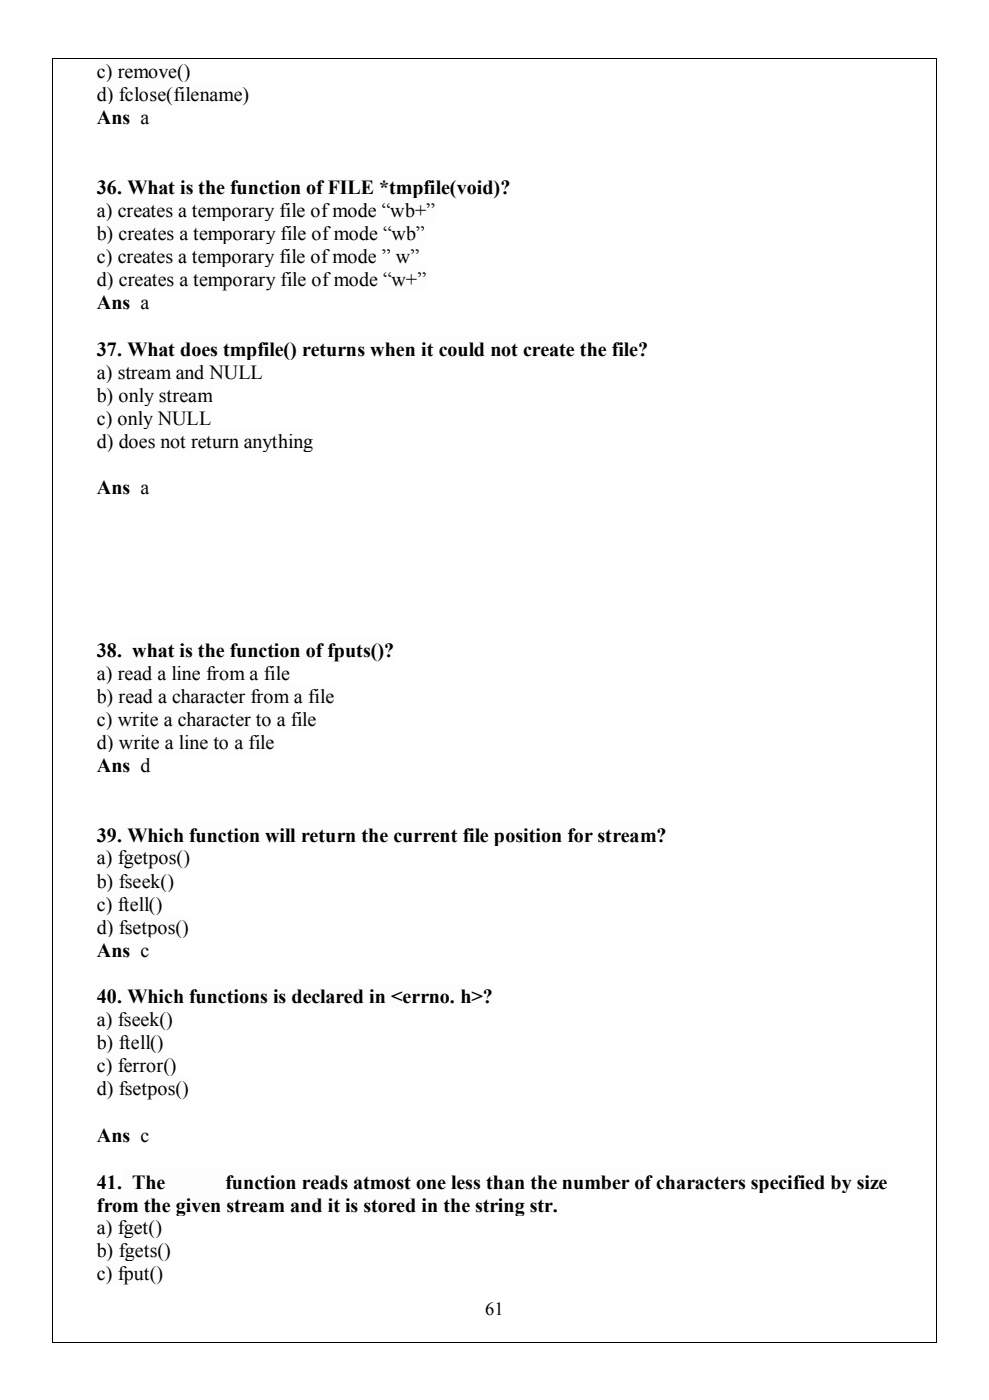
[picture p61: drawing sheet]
<svg xmlns="http://www.w3.org/2000/svg" width="209mm" height="296mm" viewBox="0 0 209 296" stroke-linecap="round" stroke-linejoin="round" font-family="sans-serif">
<defs><g id="words">
<g font-size="4.2">
<text x="20.5" y="16.5">c) remove()</text>
<text x="20.5" y="21.3">d) fclose(filename)</text>
<text x="20.5" y="26.3">Ans a</text>
<text x="20.5" y="41.1">36.</text>
<text x="26.9" y="41.1">What is the function of FILE *tmpfile(void)?</text>
<text x="20.5" y="45.9">a) creates a temporary file of mode “wb+”</text>
<text x="20.5" y="50.7">b) creates a temporary file of mode “wb”</text>
<text x="20.5" y="55.6">c) creates a temporary file of mode ” w”</text>
<text x="20.5" y="60.5">d) creates a temporary file of mode “w+”</text>
<text x="20.5" y="65.4">Ans a</text>
<text x="20.5" y="75.2">37.</text>
<text x="26.9" y="75.2">What does tmpfile() returns when it could not create the file?</text>
<text x="20.5" y="80">a) stream and NULL</text>
<text x="20.5" y="84.9">b) only stream</text>
<text x="20.5" y="89.8">c) only NULL</text>
<text x="20.5" y="94.7">d) does not return anything</text>
<text x="20.5" y="104.4">Ans a</text>
<text x="20.5" y="138.9">38.</text>
<text x="20.5" y="143.7">a) read a line from a file</text>
<text x="27.9" y="138.9">what is the function of fputs()?</text>
<text x="20.5" y="148.5">b) read a character from a file</text>
<text x="20.5" y="153.5">c) write a character to a file</text>
<text x="20.5" y="158.3">d) write a line to a file</text>
<text x="20.5" y="163.2">Ans d</text>
<text x="20.5" y="177.9">39.</text>
<text x="26.9" y="177.9">Which function will return the current file position for stream?</text>
<text x="20.5" y="182.8">a) fgetpos()</text>
<text x="20.5" y="187.7">b) fseek()</text>
<text x="20.5" y="192.5">c) ftell()</text>
<text x="20.5" y="197.4">d) fsetpos()</text>
<text x="20.5" y="202.2">Ans c</text>
<text x="20.5" y="212.1">40.</text>
<text x="26.9" y="212.1">Which functions is declared in &lt;errno. h&gt;?</text>
<text x="20.5" y="217">a) fseek()</text>
<text x="20.5" y="221.8">b) ftell()</text>
<text x="20.5" y="226.7">c) ferror()</text>
<text x="20.5" y="231.5">d) fsetpos()</text>
<text x="20.5" y="241.4">Ans c</text>
<text x="20.5" y="251.3">41.</text>
<text x="27.9" y="251.3">The______function reads atmost one less than the number of characters specified by size</text>
<text x="20.5" y="256.2">from the given stream and it is stored in the string str.</text>
<text x="20.5" y="260.9">a) fget()</text>
<text x="20.5" y="265.8">b) fgets()</text>
<text x="20.5" y="270.7">c) fput()</text>
</g>
<text font-size="3.9" x="102.6" y="278">61</text>
</g></defs>
<path d="M20.5 12.5h19.9v5h-19.9z" fill-rule="evenodd" fill="#fdfdfd"/>
<path d="M20 17.5h176.9v4.9h-176.9z" fill-rule="evenodd" fill="#fff"/>
<path d="M20.5 17.4h32.3v5h-32.3z" fill-rule="evenodd" fill="#fdfdfd"/>
<g fill="#fff">
<path d="M20 22.4h176.9v5h-176.9z" fill-rule="evenodd"/>
<path d="M20.5 22.2h11.1v5.1h-11.1z" fill-rule="evenodd"/>
<path d="M20 27.4h176.9v4.9h-176.9z" fill-rule="evenodd"/>
<path d="M20 32.3h176.9v4.9h-176.9z" fill-rule="evenodd"/>
<path d="M20 37.2h176.9v4.9h-176.9z" fill-rule="evenodd"/>
<path d="M20.5 37h5.3v5h-5.3z" fill-rule="evenodd"/>
</g>
<path d="M25.8 37h82.2v5h-82.2z" fill-rule="evenodd" fill="#fdfdfd"/>
<path d="M20 42.1h176.9v4.8h-176.9z" fill-rule="evenodd" fill="#fff"/>
<path d="M20.5 41.9h71.7v5h-71.7z" fill-rule="evenodd" fill="#fdfdfd"/>
<path d="M20 46.9h176.9v4.9h-176.9z" fill-rule="evenodd" fill="#fff"/>
<path d="M20.5 46.8h69.5v4.9h-69.5z" fill-rule="evenodd" fill="#fdfdfd"/>
<path d="M20 51.8h176.9v4.9h-176.9z" fill-rule="evenodd" fill="#fff"/>
<path d="M20.5 51.7h68.2v5h-68.2z" fill-rule="evenodd" fill="#fdfdfd"/>
<path d="M20 56.7h176.9v4.9h-176.9z" fill-rule="evenodd" fill="#fff"/>
<path d="M20.5 56.5h69.7v5h-69.7z" fill-rule="evenodd" fill="#fdfdfd"/>
<g fill="#fff">
<path d="M20 61.6h176.9v4.9h-176.9z" fill-rule="evenodd"/>
<path d="M20.5 61.3h11.1v5.1h-11.1z" fill-rule="evenodd"/>
<path d="M20 66.5h176.9v4.8h-176.9z" fill-rule="evenodd"/>
<path d="M20 71.3h176.9v4.9h-176.9z" fill-rule="evenodd"/>
<path d="M20.5 71.1h6.4v5h-6.4z" fill-rule="evenodd"/>
</g>
<path d="M26.9 71.1h110.3v5h-110.3z" fill-rule="evenodd" fill="#fdfdfd"/>
<path d="M20 76.2h176.9v4.9h-176.9z" fill-rule="evenodd" fill="#fff"/>
<path d="M20.5 76.1h35.2v5h-35.2z" fill-rule="evenodd" fill="#fdfdfd"/>
<path d="M20 81.1h176.9v4.9h-176.9z" fill-rule="evenodd" fill="#fff"/>
<path d="M20.5 81h24.5v5h-24.5z" fill-rule="evenodd" fill="#fdfdfd"/>
<path d="M20 86h176.9v4.9h-176.9z" fill-rule="evenodd" fill="#fff"/>
<path d="M20.5 85.8h24.2v5h-24.2z" fill-rule="evenodd" fill="#fdfdfd"/>
<path d="M20 90.9h176.9v4.8h-176.9z" fill-rule="evenodd" fill="#fff"/>
<path d="M20.5 90.7h45.8v5h-45.8z" fill-rule="evenodd" fill="#fdfdfd"/>
<g fill="#fff">
<path d="M20 95.7h176.9v4.9h-176.9z" fill-rule="evenodd"/>
<path d="M20 100.6h176.9v4.9h-176.9z" fill-rule="evenodd"/>
<path d="M20.5 100.4h11.1v5h-11.1z" fill-rule="evenodd"/>
<path d="M20 105.5h176.9v4.9h-176.9z" fill-rule="evenodd"/>
<path d="M20 110.4h176.9v5h-176.9z" fill-rule="evenodd"/>
<path d="M20 115.4h176.9v4.9h-176.9z" fill-rule="evenodd"/>
<path d="M20 120.3h176.9v4.9h-176.9z" fill-rule="evenodd"/>
<path d="M20 125.2h176.9v4.9h-176.9z" fill-rule="evenodd"/>
<path d="M20 130.1h176.9v4.9h-176.9z" fill-rule="evenodd"/>
<path d="M20 135h176.9v4.9h-176.9z" fill-rule="evenodd"/>
<path d="M20.5 134.8h6.3v5h-6.3z" fill-rule="evenodd"/>
</g>
<path d="M26.8 134.8h56.5v5h-56.5z" fill-rule="evenodd" fill="#fdfdfd"/>
<path d="M20 139.9h176.9v4.8h-176.9z" fill-rule="evenodd" fill="#fff"/>
<path d="M20.5 139.7h40.9v5h-40.9z" fill-rule="evenodd" fill="#fdfdfd"/>
<path d="M20 144.7h176.9v4.9h-176.9z" fill-rule="evenodd" fill="#fff"/>
<path d="M20.5 144.6h50.3v5h-50.3z" fill-rule="evenodd" fill="#fdfdfd"/>
<path d="M20 149.6h176.9v4.9h-176.9z" fill-rule="evenodd" fill="#fff"/>
<path d="M20.5 149.5h46.6v5h-46.6z" fill-rule="evenodd" fill="#fdfdfd"/>
<path d="M20 154.5h176.9v4.9h-176.9z" fill-rule="evenodd" fill="#fff"/>
<path d="M20.5 154.3h37.6v5h-37.6z" fill-rule="evenodd" fill="#fdfdfd"/>
<g fill="#fff">
<path d="M20 159.4h176.9v4.8h-176.9z" fill-rule="evenodd"/>
<path d="M20.5 159.1h11.4v5.1h-11.4z" fill-rule="evenodd"/>
<path d="M20 164.2h176.9v4.9h-176.9z" fill-rule="evenodd"/>
<path d="M20 169.1h176.9v4.9h-176.9z" fill-rule="evenodd"/>
<path d="M20 174h176.9v5h-176.9z" fill-rule="evenodd"/>
</g>
<path d="M25.8 173.9h115.3v5h-115.3z" fill-rule="evenodd" fill="#fdfdfd"/>
<path d="M20 179h176.9v4.9h-176.9z" fill-rule="evenodd" fill="#fff"/>
<path d="M20.5 178.8h19.6v5h-19.6z" fill-rule="evenodd" fill="#fdfdfd"/>
<path d="M20 183.9h176.9v4.8h-176.9z" fill-rule="evenodd" fill="#fff"/>
<path d="M20.5 183.7h16.3v5h-16.3z" fill-rule="evenodd" fill="#fdfdfd"/>
<path d="M20 188.7h176.9v4.9h-176.9z" fill-rule="evenodd" fill="#fff"/>
<path d="M20.5 188.5h14v5h-14z" fill-rule="evenodd" fill="#fdfdfd"/>
<path d="M20 193.6h176.9v4.8h-176.9z" fill-rule="evenodd" fill="#fff"/>
<path d="M20.5 193.4h19.5v5h-19.5z" fill-rule="evenodd" fill="#fdfdfd"/>
<g fill="#fff">
<path d="M20 198.4h176.9v4.9h-176.9z" fill-rule="evenodd"/>
<path d="M20.5 198.2h11.1v5.1h-11.1z" fill-rule="evenodd"/>
<path d="M20 203.3h176.9v5h-176.9z" fill-rule="evenodd"/>
<path d="M20 208.3h176.9v4.9h-176.9z" fill-rule="evenodd"/>
<path d="M20.5 208.1h5.3v5h-5.3z" fill-rule="evenodd"/>
</g>
<path d="M25.8 208.1h78.5v5h-78.5z" fill-rule="evenodd" fill="#fdfdfd"/>
<path d="M20 213.2h176.9v4.8h-176.9z" fill-rule="evenodd" fill="#fff"/>
<path d="M20.5 213h16.1v5h-16.1z" fill-rule="evenodd" fill="#fdfdfd"/>
<path d="M20 218h176.9v4.9h-176.9z" fill-rule="evenodd" fill="#fff"/>
<path d="M20.5 217.8h14.2v5h-14.2z" fill-rule="evenodd" fill="#fdfdfd"/>
<path d="M20 222.9h176.9v4.8h-176.9z" fill-rule="evenodd" fill="#fff"/>
<path d="M20.5 222.7h16.8v5h-16.8z" fill-rule="evenodd" fill="#fdfdfd"/>
<path d="M20 227.7h176.9v4.9h-176.9z" fill-rule="evenodd" fill="#fff"/>
<path d="M20.5 227.6h19.5v5h-19.5z" fill-rule="evenodd" fill="#fdfdfd"/>
<g fill="#fff">
<path d="M20 232.6h176.9v5h-176.9z" fill-rule="evenodd"/>
<path d="M20 237.6h176.9v4.9h-176.9z" fill-rule="evenodd"/>
<path d="M20.5 237.3h11.1v5.1h-11.1z" fill-rule="evenodd"/>
<path d="M20 242.5h176.9v4.9h-176.9z" fill-rule="evenodd"/>
<path d="M20 247.4h176.9v4.9h-176.9z" fill-rule="evenodd"/>
<path d="M20.5 247.2h5.3v5h-5.3z" fill-rule="evenodd"/>
</g>
<path d="M25.8 247.2h162v5h-162z" fill-rule="evenodd" fill="#fdfdfd"/>
<path d="M20 252.3h176.9v4.8h-176.9z" fill-rule="evenodd" fill="#fff"/>
<path d="M20.5 252.1h97.6v5h-97.6z" fill-rule="evenodd" fill="#fdfdfd"/>
<path d="M20 257.1h176.9v4.9h-176.9z" fill-rule="evenodd" fill="#fff"/>
<path d="M20.5 257h13.7v5h-13.7z" fill-rule="evenodd" fill="#fdfdfd"/>
<path d="M20 262h176.9v4.9h-176.9z" fill-rule="evenodd" fill="#fff"/>
<path d="M20.5 261.9h15.7v5h-15.7z" fill-rule="evenodd" fill="#fdfdfd"/>
<path d="M20 266.9h176.9v4.9h-176.9z" fill-rule="evenodd" fill="#fff"/>
<path d="M20.5 266.7h14v5h-14z" fill-rule="evenodd" fill="#fdfdfd"/>
<g fill="#000">
<path d="M11.1 12.2h.2v.2h-.2z" fill-rule="evenodd"/>
<path d="M11.1 12.2h.2v.2h-.2z" fill-rule="evenodd"/>
<path d="M197.8 12.2h.2v.2h-.2z" fill-rule="evenodd"/>
<path d="M197.8 12.2h.2v.2h-.2z" fill-rule="evenodd"/>
<path d="M11.1 283.8h.2v.2h-.2z" fill-rule="evenodd"/>
<path d="M11.1 283.8h.2v.2h-.2z" fill-rule="evenodd"/>
<path d="M197.8 283.8h.2v.2h-.2z" fill-rule="evenodd"/>
<path d="M197.8 283.8h.2v.2h-.2z" fill-rule="evenodd"/>
</g>
<path d="M11.2 12.4v271.4M11.3 12.3h186.5M197.9 12.4v271.4M11.3 283.9h186.5" fill="none" stroke="#000" stroke-width=".21"/>
<use href="#words"/>
</svg>
